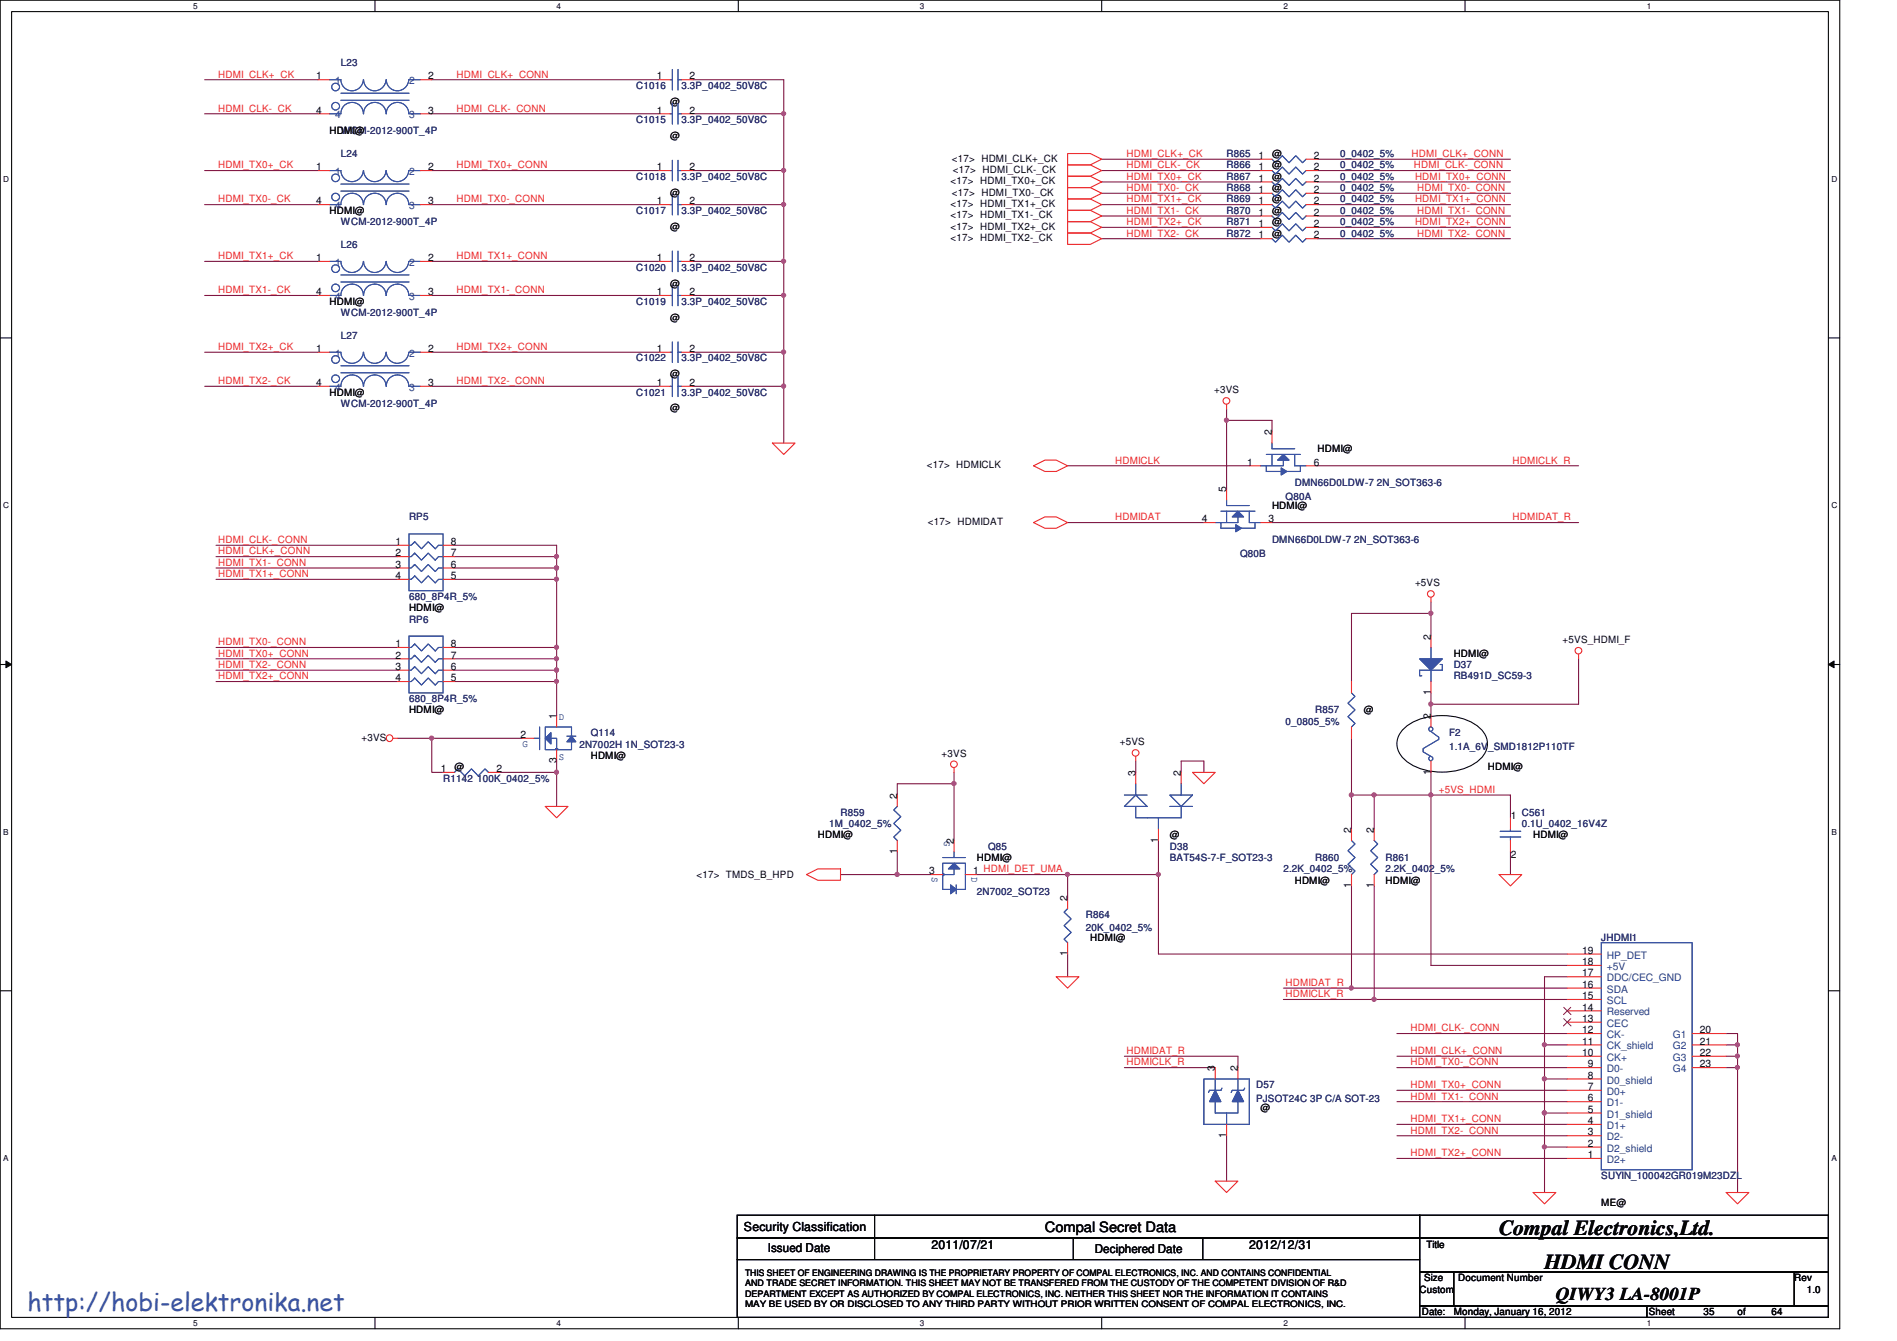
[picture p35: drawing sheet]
<svg xmlns="http://www.w3.org/2000/svg" width="297mm" height="210mm" viewBox="0 0 297 210" stroke-linecap="round" stroke-linejoin="round" font-family="sans-serif">
<defs><g id="words">
<text font-size="3.9" fill="#3953a4" x="4.3" y="205.2">http://hobi-elektronika.net</text>
<g font-size="3.3" fill="#040505">
<text x="234.7" y="193.3">Compal Electronics,Ltd.</text>
<text x="241.8" y="198.7">HDMI CONN</text>
</g>
<text font-size="2.8" fill="#040505" x="243.6" y="203.5">QIWY3 LA-8001P</text>
<text font-size="2.2" fill="#040505" x="163.6" y="192.9">Compal Secret Data</text>
<g font-size="1.9" fill="#040505">
<text x="116.5" y="192.8">Security Classification</text>
<text x="120.2" y="196.1">Issued Date</text>
<text x="145.8" y="195.6">2011/07/21</text>
<text x="171.4" y="196.3">Deciphered Date</text>
<text x="195.6" y="195.6">2012/12/31</text>
</g>
<g font-size="1.6" fill="#2d2d72">
<text x="53.4" y="10.4">L23</text>
<text x="99.6" y="13.9">C1016</text>
<text x="106.7" y="13.9">3.3P_0402_50V8C</text>
<text x="53.4" y="21">WCM-2012-900T_4P</text>
<text x="99.6" y="19.3">C1015</text>
<text x="106.7" y="19.3">3.3P_0402_50V8C</text>
<text x="53.4" y="24.6">L24</text>
<text x="99.6" y="28.1">C1018</text>
<text x="106.7" y="28.1">3.3P_0402_50V8C</text>
<text x="192.1" y="24.6">R865</text>
<text x="192.1" y="29.9">R868</text>
<text x="192.1" y="28.1">R867</text>
<text x="192.1" y="26.4">R866</text>
<text x="209.8" y="24.6">0_0402_5%</text>
<text x="209.8" y="29.9">0_0402_5%</text>
<text x="209.8" y="28.1">0_0402_5%</text>
<text x="209.8" y="26.4">0_0402_5%</text>
<text x="53.4" y="35.3">WCM-2012-900T_4P</text>
<text x="99.6" y="33.5">C1017</text>
<text x="106.7" y="33.5">3.3P_0402_50V8C</text>
<text x="192.1" y="33.5">R870</text>
<text x="192.1" y="31.7">R869</text>
<text x="192.1" y="35.3">R871</text>
<text x="209.8" y="33.5">0_0402_5%</text>
<text x="209.8" y="31.7">0_0402_5%</text>
<text x="209.8" y="35.3">0_0402_5%</text>
<text x="53.4" y="38.8">L26</text>
<text x="192.1" y="37">R872</text>
<text x="209.8" y="37">0_0402_5%</text>
<text x="99.6" y="47.7">C1019</text>
<text x="99.6" y="42.4">C1020</text>
<text x="106.7" y="47.7">3.3P_0402_50V8C</text>
<text x="106.7" y="42.4">3.3P_0402_50V8C</text>
<text x="53.4" y="53">L27</text>
<text x="53.4" y="49.5">WCM-2012-900T_4P</text>
<text x="99.6" y="56.6">C1022</text>
<text x="106.7" y="56.6">3.3P_0402_50V8C</text>
<text x="53.4" y="63.7">WCM-2012-900T_4P</text>
<text x="99.6" y="61.9">C1021</text>
<text x="106.7" y="61.9">3.3P_0402_50V8C</text>
<text x="202.7" y="76.2">DMN66D0LDW-7 2N_SOT363-6</text>
<text x="64" y="81.5">RP5</text>
<text x="201.3" y="78.3">Q80A</text>
<text x="194.2" y="87.2">Q80B</text>
<text x="199.2" y="85">DMN66D0LDW-7 2N_SOT363-6</text>
<text x="64" y="93.9">680_8P4R_5%</text>
<text x="64" y="97.5">RP6</text>
<text x="227.6" y="104.6">D37</text>
<text x="227.6" y="106.4">RB491D_SC59-3</text>
<text x="64" y="109.9">680_8P4R_5%</text>
<text x="201.3" y="113.5">0_0805_5%</text>
<text x="205.9" y="111.7">R857</text>
<text x="90.7" y="117">2N7002H 1N_SOT23-3</text>
<text x="92.5" y="115.3">Q114</text>
<text x="226.9" y="115.3">F2</text>
<text x="226.9" y="117.4">1.1A_6V_SMD1812P110TF</text>
<text x="69.4" y="122.4">R1142 100K_0402_5%</text>
<text x="129.8" y="129.5">1M_0402_5%</text>
<text x="131.6" y="127.7">R859</text>
<text x="238.3" y="127.7">C561</text>
<text x="238.3" y="129.5">0.1U_0402_16V4Z</text>
<text x="154.7" y="133.1">Q85</text>
<text x="183.2" y="133.1">D38</text>
<text x="183.2" y="134.8">BAT54S-7-F_SOT23-3</text>
<text x="201" y="136.6">2.2K_0402_5%</text>
<text x="205.9" y="134.8">R860</text>
<text x="217" y="134.8">R861</text>
<text x="217" y="136.6">2.2K_0402_5%</text>
<text x="152.9" y="140.2">2N7002_SOT23</text>
<text x="170" y="143.7">R864</text>
<text x="170" y="145.8">20K_0402_5%</text>
<text x="250.7" y="147.3">JHDMI1</text>
<text x="196.7" y="170.4">D57</text>
<text x="196.7" y="172.5">PJSOT24C 3P C/A SOT-23</text>
<text x="250.7" y="184.6">SUYIN_100042GR019M23DZL</text>
</g>
<g font-size="1.6" fill="#ec2426">
<text x="34.2" y="17.5">HDMI_CLK-_CK</text>
<text x="34.2" y="12.1">HDMI_CLK+_CK</text>
<text x="71.5" y="12.1">HDMI_CLK+_CONN</text>
<text x="71.5" y="17.5">HDMI_CLK-_CONN</text>
<text x="34.2" y="26.4">HDMI_TX0+_CK</text>
<text x="71.5" y="26.4">HDMI_TX0+_CONN</text>
<text x="176.4" y="26.4">HDMI_CLK-_CK</text>
<text x="176.4" y="28.1">HDMI_TX0+_CK</text>
<text x="176.4" y="29.9">HDMI_TX0-_CK</text>
<text x="176.4" y="24.6">HDMI_CLK+_CK</text>
<text x="221" y="24.6">HDMI_CLK+_CONN</text>
<text x="221.4" y="26.4">HDMI_CLK-_CONN</text>
<text x="221.6" y="28.1">HDMI_TX0+_CONN</text>
<text x="221.9" y="29.9">HDMI_TX0-_CONN</text>
<text x="34.2" y="31.7">HDMI_TX0-_CK</text>
<text x="71.5" y="31.7">HDMI_TX0-_CONN</text>
<text x="176.4" y="31.7">HDMI_TX1+_CK</text>
<text x="176.4" y="33.5">HDMI_TX1-_CK</text>
<text x="176.4" y="35.3">HDMI_TX2+_CK</text>
<text x="221.6" y="35.3">HDMI_TX2+_CONN</text>
<text x="221.6" y="31.7">HDMI_TX1+_CONN</text>
<text x="221.9" y="33.5">HDMI_TX1-_CONN</text>
<text x="34.2" y="40.6">HDMI_TX1+_CK</text>
<text x="71.5" y="40.6">HDMI_TX1+_CONN</text>
<text x="176.4" y="37">HDMI_TX2-_CK</text>
<text x="221.9" y="37">HDMI_TX2-_CONN</text>
<text x="34.2" y="45.9">HDMI_TX1-_CK</text>
<text x="71.5" y="45.9">HDMI_TX1-_CONN</text>
<text x="34.2" y="54.8">HDMI_TX2+_CK</text>
<text x="71.5" y="54.8">HDMI_TX2+_CONN</text>
<text x="34.2" y="60.2">HDMI_TX2-_CK</text>
<text x="71.5" y="60.2">HDMI_TX2-_CONN</text>
<text x="174.6" y="72.6">HDMICLK</text>
<text x="236.9" y="72.6">HDMICLK_R</text>
<text x="174.6" y="81.5">HDMIDAT</text>
<text x="236.9" y="81.5">HDMIDAT_R</text>
<text x="34.2" y="85">HDMI_CLK-_CONN</text>
<text x="34.2" y="86.8">HDMI_CLK+_CONN</text>
<text x="34.2" y="88.6">HDMI_TX1-_CONN</text>
<text x="34.2" y="90.4">HDMI_TX1+_CONN</text>
<text x="34.2" y="101">HDMI_TX0-_CONN</text>
<text x="34.2" y="102.8">HDMI_TX0+_CONN</text>
<text x="34.2" y="104.6">HDMI_TX2-_CONN</text>
<text x="34.2" y="106.4">HDMI_TX2+_CONN</text>
<text x="225.3" y="124.2">+5VS_HDMI</text>
<text x="201.3" y="154.4">HDMIDAT_R</text>
<text x="201.3" y="156.2">HDMICLK_R</text>
<text x="220.8" y="161.5">HDMI_CLK-_CONN</text>
<text x="176.4" y="165.1">HDMIDAT_R</text>
<text x="176.4" y="166.8">HDMICLK_R</text>
<text x="220.8" y="165.1">HDMI_CLK+_CONN</text>
<text x="220.8" y="166.8">HDMI_TX0-_CONN</text>
<text x="220.8" y="170.4">HDMI_TX0+_CONN</text>
<text x="220.8" y="172.2">HDMI_TX1-_CONN</text>
<text x="220.8" y="175.7">HDMI_TX1+_CONN</text>
<text x="220.8" y="177.5">HDMI_TX2-_CONN</text>
<text x="220.8" y="181.1">HDMI_TX2+_CONN</text>
</g>
<g font-size="1.6" fill="#040505">
<text x="49.5" y="12.4">1</text>
<text x="49.5" y="17.8">4</text>
<text x="67.1" y="17.8">3</text>
<text x="67.1" y="12.4">2</text>
<text x="102.8" y="12.4">1</text>
<text x="102.8" y="17.8">1</text>
<text x="104.9" y="16.4">@</text>
<text x="107.9" y="12.4">2</text>
<text x="107.9" y="17.8">2</text>
<text x="51.6" y="21">HDMI@</text>
<text x="104.9" y="21.8">@</text>
<text x="49.5" y="26.7">1</text>
<text x="67.1" y="26.7">2</text>
<text x="102.8" y="26.7">1</text>
<text x="107.9" y="26.7">2</text>
<text x="148.8" y="28.9">&lt;17&gt; HDMI_TX0+_CK</text>
<text x="149.1" y="25.3">&lt;17&gt; HDMI_CLK+_CK</text>
<text x="149.2" y="27.1">&lt;17&gt; HDMI_CLK-_CK</text>
<text x="197.1" y="24.9">1</text>
<text x="197.1" y="28.4">1</text>
<text x="197.1" y="26.7">1</text>
<text x="199.2" y="24.6">@</text>
<text x="199.2" y="29.9">@</text>
<text x="199.2" y="28.1">@</text>
<text x="199.2" y="26.4">@</text>
<text x="205.7" y="24.9">2</text>
<text x="205.7" y="28.4">2</text>
<text x="205.7" y="26.7">2</text>
<text x="49.5" y="32">4</text>
<text x="51.6" y="33.5">HDMI@</text>
<text x="67.1" y="32">3</text>
<text x="102.8" y="32">1</text>
<text x="104.9" y="36">@</text>
<text x="104.9" y="30.6">@</text>
<text x="107.9" y="32">2</text>
<text x="148.8" y="32.4">&lt;17&gt; HDMI_TX1+_CK</text>
<text x="148.8" y="34.2">&lt;17&gt; HDMI_TX1-_CK</text>
<text x="148.8" y="36">&lt;17&gt; HDMI_TX2+_CK</text>
<text x="149.1" y="30.6">&lt;17&gt; HDMI_TX0-_CK</text>
<text x="197.1" y="33.8">1</text>
<text x="197.1" y="32">1</text>
<text x="197.1" y="30.2">1</text>
<text x="197.1" y="35.6">1</text>
<text x="199.2" y="33.5">@</text>
<text x="199.2" y="31.7">@</text>
<text x="199.2" y="35.3">@</text>
<text x="205.7" y="33.8">2</text>
<text x="205.7" y="32">2</text>
<text x="205.7" y="30.2">2</text>
<text x="205.7" y="35.6">2</text>
<text x="49.5" y="40.9">1</text>
<text x="67.1" y="40.9">2</text>
<text x="102.8" y="40.9">1</text>
<text x="107.9" y="40.9">2</text>
<text x="148.8" y="37.8">&lt;17&gt; HDMI_TX2-_CK</text>
<text x="197.1" y="37.3">1</text>
<text x="199.2" y="37">@</text>
<text x="205.7" y="37.3">2</text>
<text x="49.5" y="46.2">4</text>
<text x="51.6" y="47.7">HDMI@</text>
<text x="67.1" y="46.2">3</text>
<text x="102.8" y="46.2">1</text>
<text x="104.9" y="44.9">@</text>
<text x="107.9" y="46.2">2</text>
<text x="104.9" y="50.2">@</text>
<text x="49.5" y="55.1">1</text>
<text x="67.1" y="55.1">2</text>
<text x="102.8" y="55.1">1</text>
<text x="104.9" y="59.1">@</text>
<text x="107.9" y="55.1">2</text>
<text x="49.5" y="60.4">4</text>
<text x="51.6" y="61.9">HDMI@</text>
<text x="67.1" y="60.4">3</text>
<text x="102.8" y="60.4">1</text>
<text x="104.9" y="64.4">@</text>
<text x="107.9" y="60.4">2</text>
<text x="190.1" y="61.6">+3VS</text>
<text x="199.1" y="68.2" transform="rotate(-90 199.1 68.2)">2</text>
<text x="206.3" y="70.8">HDMI@</text>
<text x="145.1" y="73.3">&lt;17&gt; HDMICLK</text>
<text x="192" y="77" transform="rotate(-90 192 77)">5</text>
<text x="195.3" y="72.9">1</text>
<text x="205.7" y="72.9">6</text>
<text x="145.3" y="82.2">&lt;17&gt; HDMIDAT</text>
<text x="188.2" y="81.8">4</text>
<text x="198.6" y="81.8">3</text>
<text x="199.2" y="79.7">HDMI@</text>
<text x="61.9" y="85.3">1</text>
<text x="61.9" y="87.1">2</text>
<text x="61.9" y="88.9">3</text>
<text x="70.6" y="85.3">8</text>
<text x="70.6" y="87.1">7</text>
<text x="70.6" y="88.9">6</text>
<text x="61.9" y="90.7">4</text>
<text x="64" y="95.7">HDMI@</text>
<text x="70.6" y="90.7">5</text>
<text x="221.6" y="91.8">+5VS</text>
<text x="61.9" y="101.3">1</text>
<text x="70.6" y="101.3">8</text>
<text x="224" y="100.2" transform="rotate(-90 224 100.2)">2</text>
<text x="244.7" y="100.7">+5VS_HDMI_F</text>
<text x="61.9" y="103.1">2</text>
<text x="61.9" y="104.9">3</text>
<text x="61.9" y="106.7">4</text>
<text x="70.6" y="103.1">7</text>
<text x="70.6" y="104.9">6</text>
<text x="70.6" y="106.7">5</text>
<text x="227.6" y="102.8">HDMI@</text>
<text x="64" y="111.7">HDMI@</text>
<text x="87.1" y="112.6" transform="rotate(-90 87.1 112.6)">1</text>
<text x="213.6" y="111.7">@</text>
<text x="224" y="112.6" transform="rotate(-90 224 112.6)">2</text>
<text x="224" y="108.8" transform="rotate(-90 224 108.8)">1</text>
<text x="56.6" y="116">+3VS</text>
<text x="81.5" y="115.6">2</text>
<text x="87.1" y="119.5" transform="rotate(-90 87.1 119.5)">3</text>
<text x="92.5" y="118.8">HDMI@</text>
<text x="147.4" y="118.5">+3VS</text>
<text x="175.3" y="116.7">+5VS</text>
<text x="69" y="120.9">1</text>
<text x="71.2" y="120.6">@</text>
<text x="77.7" y="120.9">2</text>
<text x="140.5" y="125" transform="rotate(-90 140.5 125)">2</text>
<text x="177.8" y="121.5" transform="rotate(-90 177.8 121.5)">3</text>
<text x="184.9" y="121.5" transform="rotate(-90 184.9 121.5)">2</text>
<text x="224" y="121.3" transform="rotate(-90 224 121.3)">1</text>
<text x="233" y="120.6">HDMI@</text>
<text x="128.1" y="131.3">HDMI@</text>
<text x="181.4" y="131.9" transform="rotate(-90 181.4 131.9)">1</text>
<text x="183.2" y="131.3">@</text>
<text x="211.6" y="130.4" transform="rotate(-90 211.6 130.4)">2</text>
<text x="215.1" y="130.4" transform="rotate(-90 215.1 130.4)">2</text>
<text x="236.6" y="128.2">1</text>
<text x="240.1" y="131.3">HDMI@</text>
<text x="109" y="137.5">&lt;17&gt; TMDS_B_HPD</text>
<text x="140.5" y="133.7" transform="rotate(-90 140.5 133.7)">1</text>
<text x="145.5" y="136.9">3</text>
<text x="149.3" y="132.2" transform="rotate(-90 149.3 132.2)">2</text>
<text x="152.4" y="136.9">1 HDMI_DET_UMA</text>
<text x="152.9" y="134.8">HDMI@</text>
<text x="236.6" y="134.3">2</text>
<text x="167.1" y="141.1" transform="rotate(-90 167.1 141.1)">2</text>
<text x="202.7" y="138.4">HDMI@</text>
<text x="211.6" y="139.1" transform="rotate(-90 211.6 139.1)">1</text>
<text x="215.1" y="139.1" transform="rotate(-90 215.1 139.1)">1</text>
<text x="217" y="138.4">HDMI@</text>
<text x="167.1" y="149.7" transform="rotate(-90 167.1 149.7)">1</text>
<text x="170.7" y="147.3">HDMI@</text>
<text x="247.7" y="149.3">19</text>
<text x="247.7" y="154.7">16</text>
<text x="247.7" y="152.9">17</text>
<text x="247.7" y="151.1">18</text>
<text x="247.7" y="161.8">12</text>
<text x="247.7" y="160">13</text>
<text x="247.7" y="158.2">14</text>
<text x="247.7" y="156.5">15</text>
<text x="266.2" y="161.8">20</text>
<text x="190.2" y="167.7" transform="rotate(-90 190.2 167.7)">3</text>
<text x="193.8" y="167.7" transform="rotate(-90 193.8 167.7)">2</text>
<text x="247.7" y="165.4">10</text>
<text x="247.7" y="163.6">11</text>
<text x="248.6" y="167.1">9</text>
<text x="266.2" y="163.6">21</text>
<text x="266.2" y="165.4">22</text>
<text x="266.2" y="167.1">23</text>
<text x="197.4" y="173.9">@</text>
<text x="248.6" y="172.5">6</text>
<text x="248.6" y="170.7">7</text>
<text x="248.6" y="168.9">8</text>
<text x="192" y="178.2" transform="rotate(-90 192 178.2)">1</text>
<text x="248.6" y="179.6">2</text>
<text x="248.6" y="177.8">3</text>
<text x="248.6" y="176">4</text>
<text x="248.6" y="174.2">5</text>
<text x="248.6" y="181.4">1</text>
<text x="250.7" y="188.9">ME@</text>
<text x="223.3" y="195.4">Title</text>
<text x="222.3" y="202.4">Custom</text>
<text x="223" y="200.6">Size</text>
<text x="228.3" y="200.6">Document Number</text>
<text x="281" y="200.6">Rev</text>
<text x="282.9" y="202.4">1.0</text>
<text x="222.6" y="205.9">Date:</text>
<text x="227.6" y="205.9">Monday, January 16, 2012</text>
<text x="258.2" y="205.9">Sheet</text>
<text x="266.7" y="205.9">35</text>
<text x="272.1" y="205.9">of</text>
<text x="277.4" y="205.9">64</text>
</g>
<g font-size="1.6" fill="#1d437e">
<text x="52.5" y="13.2">1</text>
<text x="64" y="13.2">2</text>
<text x="52.5" y="18.5">4</text>
<text x="64" y="18.5">3</text>
<text x="52.5" y="27.4">1</text>
<text x="64" y="27.4">2</text>
<text x="52.5" y="32.8">4</text>
<text x="64" y="32.8">3</text>
<text x="52.5" y="41.7">1</text>
<text x="64" y="41.7">2</text>
<text x="52.5" y="47">4</text>
<text x="64" y="47">3</text>
<text x="52.5" y="55.9">1</text>
<text x="64" y="55.9">2</text>
<text x="52.5" y="61.2">4</text>
<text x="64" y="61.2">3</text>
<text x="251.6" y="155.4">SDA</text>
<text x="251.6" y="153.7">DDC/CEC_GND</text>
<text x="251.6" y="151.9">+5V</text>
<text x="251.6" y="150.1">HP_DET</text>
<text x="251.6" y="160.8">CEC</text>
<text x="251.6" y="159">Reserved</text>
<text x="251.6" y="157.2">SCL</text>
<text x="251.6" y="167.9">D0-</text>
<text x="251.6" y="166.1">CK+</text>
<text x="251.6" y="164.3">CK_shield</text>
<text x="251.6" y="162.6">CK-</text>
<text x="261.9" y="162.6">G1</text>
<text x="261.9" y="164.3">G2</text>
<text x="261.9" y="166.1">G3</text>
<text x="261.9" y="167.9">G4</text>
<text x="251.6" y="173.2">D1-</text>
<text x="251.6" y="171.4">D0+</text>
<text x="251.6" y="169.7">D0_shield</text>
<text x="251.6" y="178.6">D2-</text>
<text x="251.6" y="176.8">D1+</text>
<text x="251.6" y="175">D1_shield</text>
<text x="251.6" y="182.1">D2+</text>
<text x="251.6" y="180.3">D2_shield</text>
</g>
<g font-size="1.6" fill="#3a53a4">
<text x="87.5" y="112.7">D</text>
<text x="81.8" y="117">G</text>
<text x="87.5" y="119">S</text>
<text x="147.9" y="131.6" transform="rotate(90 147.9 131.6)">G</text>
<text x="145.9" y="137.3" transform="rotate(90 145.9 137.3)">S</text>
<text x="152.1" y="137.3" transform="rotate(90 152.1 137.3)">D</text>
</g>
<g font-size="1.4" fill="#040505">
<text x="116.7" y="199.8">THIS SHEET OF ENGINEERING DRAWING IS THE PROPRIETARY PROPERTY OF COMPAL ELECTRONICS, INC. AND CONTAINS CONFIDENTIAL</text>
<text x="116.7" y="201.4">AND TRADE SECRET INFORMATION. THIS SHEET MAY NOT BE TRANSFERED FROM THE CUSTODY OF THE COMPETENT DIVISION OF R&amp;D</text>
<text x="116.7" y="203.1">DEPARTMENT EXCEPT AS AUTHORIZED BY COMPAL ELECTRONICS, INC. NEITHER THIS SHEET NOR THE INFORMATION IT CONTAINS</text>
<text x="116.7" y="204.7">MAY BE USED BY OR DISCLOSED TO ANY THIRD PARTY WITHOUT PRIOR WRITTEN CONSENT OF COMPAL ELECTRONICS, INC.</text>
</g>
<g font-size="1.3" fill="#040505">
<text x="30.3" y="1.4">5</text>
<text x="87.2" y="1.4">4</text>
<text x="144.1" y="1.4">3</text>
<text x="201" y="1.4">2</text>
<text x="257.8" y="1.4">1</text>
<text x=".5" y="28.5">D</text>
<text x="286.8" y="28.5">D</text>
<text x=".5" y="79.6">C</text>
<text x="286.8" y="79.6">C</text>
<text x=".5" y="130.7">B</text>
<text x="286.8" y="130.7">B</text>
<text x=".5" y="181.8">A</text>
<text x="286.8" y="181.8">A</text>
<text x="30.3" y="207.6">5</text>
<text x="87.2" y="207.6">4</text>
<text x="144.1" y="207.6">3</text>
<text x="201" y="207.6">2</text>
<text x="257.8" y="207.6">1</text>
</g>
</g></defs>
<path d="M0 0h288.1v208.1h-288.1zM1.8 1.8h284.5v204.5h-284.5z" fill="none" stroke="#040505" stroke-width=".17"/>
<g fill="#fff">
<path d="M30.3 .2h.6v1.4h-.6z"/>
<path d="M30.3 206.5h.6v1.4h-.6z"/>
</g>
<path d="M58.7 0v1.8M58.7 206.3v1.8" fill="none" stroke="#040505" stroke-width=".17"/>
<g fill="#fff">
<path d="M87.2 .2h.6v1.4h-.6z"/>
<path d="M87.2 206.5h.6v1.4h-.6z"/>
</g>
<path d="M115.6 0v1.8M115.6 206.3v1.8" fill="none" stroke="#040505" stroke-width=".17"/>
<g fill="#fff">
<path d="M144.1 .2h.6v1.4h-.6z"/>
<path d="M144.1 206.5h.6v1.4h-.6z"/>
</g>
<path d="M172.5 0v1.8M172.5 206.3v1.8" fill="none" stroke="#040505" stroke-width=".17"/>
<g fill="#fff">
<path d="M201 .2h.6v1.4h-.6z"/>
<path d="M201 206.5h.6v1.4h-.6z"/>
</g>
<path d="M229.4 0v1.8M229.4 206.3v1.8" fill="none" stroke="#040505" stroke-width=".17"/>
<g fill="#fff">
<path d="M257.8 .2h.7v1.4h-.7z"/>
<path d="M257.8 206.5h.7v1.4h-.7z"/>
<path d="M.5 27.3h.9v1.4h-.9z"/>
<path d="M286.8 27.3h.9v1.4h-.9z"/>
<path d="M.5 78.4h.9v1.4h-.9z"/>
<path d="M286.8 78.4h.9v1.4h-.9z"/>
</g>
<path d="M0 52.9h1.8M286.3 52.9h1.8" fill="none" stroke="#040505" stroke-width=".17"/>
<g fill="#fff">
<path d="M.5 129.6h.8v1.4h-.8z"/>
<path d="M286.8 129.6h.8v1.4h-.8z"/>
</g>
<path d="M0 104.1h1.8M286.3 104.1h1.8" fill="none" stroke="#040505" stroke-width=".17"/>
<path d="M.9 103.5l.9 .6-.9 .5z" fill="#040505"/>
<path d="M.9 103.5l.9 .6-.9 .5z" fill="none" stroke="#040505" stroke-width=".16"/>
<path d="M286.3 104.1l.9-.6v1.1z" fill="#040505"/>
<path d="M286.3 104.1l.9-.6v1.1z" fill="none" stroke="#040505" stroke-width=".16"/>
<g fill="#fff">
<path d="M.5 180.7h.8v1.4h-.8z"/>
<path d="M286.8 180.7h.8v1.4h-.8z"/>
</g>
<path d="M0 155.1h1.8M286.3 155.1h1.8" fill="none" stroke="#040505" stroke-width=".17"/>
<path d="M211.6 154.7h33.8" fill="none" stroke="#7f1542" stroke-width=".17"/>
<circle cx="211.6" cy="154.7" r=".32" fill="#b8529f"/>
<circle cx="211.6" cy="154.7" r=".32" fill="none" stroke="#b8529f" stroke-width=".17"/>
<path d="M215.2 138.7v17.8M224.1 124.5v26.7" fill="none" stroke="#7f1542" stroke-width=".17"/>
<circle cx="224" cy="124.5" r=".32" fill="#b8529f"/>
<circle cx="224" cy="124.5" r=".32" fill="none" stroke="#b8529f" stroke-width=".17"/>
<path d="M215.2 124.5v5.3" fill="none" stroke="#7f1542" stroke-width=".17"/>
<circle cx="215.2" cy="124.5" r=".32" fill="#b8529f"/>
<circle cx="215.2" cy="124.5" r=".32" fill="none" stroke="#b8529f" stroke-width=".17"/>
<path d="M224.1 96.1v3.5M224.1 124.5h-12.5v5.3M224.1 151.2h21.3" fill="none" stroke="#7f1542" stroke-width=".17"/>
<circle cx="211.6" cy="124.5" r=".32" fill="#b8529f"/>
<circle cx="211.6" cy="124.5" r=".32" fill="none" stroke="#b8529f" stroke-width=".17"/>
<g fill="none" stroke="#7f1542" stroke-width=".17">
<path d="M32 12.5h17.8M32 17.8h17.8M67.6 12.5h35.6M67.6 17.8h35.6M32 26.7h17.8M32 32h17.8M67.6 26.7h35.6M67.6 32h35.6M32 46.3h17.8M32 40.9h17.8M32 55.2h17.8M67.6 40.9h35.6"/>
<path d="M67.6 55.2h35.6M67.6 46.3h35.6M32 60.5h17.8M67.6 60.5h35.6M224.1 94.3v1.8h-12.5v10.6M177.8 119.2v1.7M211.6 115.6v8.9M181.4 136.9v12.5M185 120.9v-1.7h3.5v1.7M224.1 124.5h12.4v3.6M236.5 133.4v3.5M201 154.7h10.6"/>
</g>
<circle cx="224" cy="96" r=".32" fill="#b8529f"/>
<circle cx="224" cy="96" r=".32" fill="none" stroke="#b8529f" stroke-width=".17"/>
<path d="M211.6 138.7v16M215.2 156.5h30.2" fill="none" stroke="#7f1542" stroke-width=".17"/>
<circle cx="215.2" cy="156.5" r=".32" fill="#b8529f"/>
<circle cx="215.2" cy="156.5" r=".32" fill="none" stroke="#b8529f" stroke-width=".17"/>
<path d="M201 156.5h14.2M218.7 161.8h26.7M218.7 165.4h26.7M218.7 167.2h26.7M218.7 170.7h26.7M218.7 172.5h26.7M218.7 176.1h26.7M218.7 177.8h26.7M245.4 163.6h-3.6v5.3M218.7 181.4h26.7" fill="none" stroke="#7f1542" stroke-width=".17"/>
<circle cx="241.8" cy="163.6" r=".32" fill="#b8529f"/>
<circle cx="241.8" cy="163.6" r=".32" fill="none" stroke="#b8529f" stroke-width=".17"/>
<path d="M245.4 168.9h-3.6v5.4" fill="none" stroke="#7f1542" stroke-width=".17"/>
<circle cx="241.8" cy="174.3" r=".32" fill="#b8529f"/>
<circle cx="241.8" cy="174.3" r=".32" fill="none" stroke="#b8529f" stroke-width=".17"/>
<circle cx="241.8" cy="168.9" r=".32" fill="#b8529f"/>
<circle cx="241.8" cy="168.9" r=".32" fill="none" stroke="#b8529f" stroke-width=".17"/>
<path d="M241.8 179.6v7.1M241.8 174.3h3.6" fill="none" stroke="#7f1542" stroke-width=".17"/>
<circle cx="241.8" cy="179.6" r=".32" fill="#b8529f"/>
<circle cx="241.8" cy="179.6" r=".32" fill="none" stroke="#b8529f" stroke-width=".17"/>
<path d="M245.4 152.9h-3.6v10.7M241.8 174.3v5.3h3.6" fill="none" stroke="#7f1542" stroke-width=".17"/>
<circle cx="241.8" cy="174.3" r=".32" fill="#b8529f"/>
<circle cx="241.8" cy="174.3" r=".32" fill="none" stroke="#b8529f" stroke-width=".17"/>
<path d="M270.3 161.8h1.8v1.8h-1.8M272.1 167.2v19.5" fill="none" stroke="#7f1542" stroke-width=".17"/>
<circle cx="272" cy="167.1" r=".32" fill="#b8529f"/>
<circle cx="272" cy="167.1" r=".32" fill="none" stroke="#b8529f" stroke-width=".17"/>
<path d="M167.2 136.9h14.2" fill="none" stroke="#7f1542" stroke-width=".17"/>
<circle cx="181.4" cy="136.9" r=".32" fill="#b8529f"/>
<circle cx="181.4" cy="136.9" r=".32" fill="none" stroke="#b8529f" stroke-width=".17"/>
<circle cx="167.1" cy="136.9" r=".32" fill="#b8529f"/>
<circle cx="167.1" cy="136.9" r=".32" fill="none" stroke="#b8529f" stroke-width=".17"/>
<path d="M192.1 65.8v10.7M181.4 131.6v5.3M181.4 149.4h64" fill="none" stroke="#7f1542" stroke-width=".17"/>
<circle cx="192" cy="65.8" r=".32" fill="#b8529f"/>
<circle cx="192" cy="65.8" r=".32" fill="none" stroke="#b8529f" stroke-width=".17"/>
<path d="M192.1 65.8h7.1v1.8M206.3 72.9h40.9M167.2 81.8h21.3M199.2 81.8h48M140.5 136.9h5.3" fill="none" stroke="#7f1542" stroke-width=".17"/>
<circle cx="140.5" cy="136.9" r=".32" fill="#b8529f"/>
<circle cx="140.5" cy="136.9" r=".32" fill="none" stroke="#b8529f" stroke-width=".17"/>
<path d="M140.5 133.4v3.5M140.5 122.7h8.9v8.9" fill="none" stroke="#7f1542" stroke-width=".17"/>
<circle cx="149.4" cy="122.7" r=".32" fill="#b8529f"/>
<circle cx="149.4" cy="122.7" r=".32" fill="none" stroke="#b8529f" stroke-width=".17"/>
<path d="M167.2 72.9h28.4M192.1 64v1.8M87.2 104.9v1.8M131.6 136.9h8.9M140.5 122.7v1.8M149.4 120.9v1.8M152.9 136.9h14.3v3.6M167.2 149.4v3.5" fill="none" stroke="#7f1542" stroke-width=".17"/>
<circle cx="87.1" cy="104.9" r=".32" fill="#b8529f"/>
<circle cx="87.1" cy="104.9" r=".32" fill="none" stroke="#b8529f" stroke-width=".17"/>
<path d="M67.6 115.6h14.2" fill="none" stroke="#7f1542" stroke-width=".17"/>
<circle cx="67.6" cy="115.6" r=".32" fill="#b8529f"/>
<circle cx="67.6" cy="115.6" r=".32" fill="none" stroke="#b8529f" stroke-width=".17"/>
<path d="M71.2 88.9h16" fill="none" stroke="#7f1542" stroke-width=".17"/>
<circle cx="87.1" cy="88.9" r=".32" fill="#b8529f"/>
<circle cx="87.1" cy="88.9" r=".32" fill="none" stroke="#b8529f" stroke-width=".17"/>
<path d="M71.2 104.9h16" fill="none" stroke="#7f1542" stroke-width=".17"/>
<circle cx="87.1" cy="104.9" r=".32" fill="#b8529f"/>
<circle cx="87.1" cy="104.9" r=".32" fill="none" stroke="#b8529f" stroke-width=".17"/>
<path d="M87.2 85.4v1.8M87.2 101.4v3.5" fill="none" stroke="#7f1542" stroke-width=".17"/>
<circle cx="87.1" cy="101.4" r=".32" fill="#b8529f"/>
<circle cx="87.1" cy="101.4" r=".32" fill="none" stroke="#b8529f" stroke-width=".17"/>
<path d="M87.2 88.9v1.8" fill="none" stroke="#7f1542" stroke-width=".17"/>
<circle cx="87.1" cy="88.9" r=".32" fill="#b8529f"/>
<circle cx="87.1" cy="88.9" r=".32" fill="none" stroke="#b8529f" stroke-width=".17"/>
<path d="M87.2 106.7v5.4M87.2 120.9v5.4" fill="none" stroke="#7f1542" stroke-width=".17"/>
<circle cx="87.1" cy="120.9" r=".32" fill="#b8529f"/>
<circle cx="87.1" cy="120.9" r=".32" fill="none" stroke="#b8529f" stroke-width=".17"/>
<path d="M71.2 90.7h16M87.2 87.2v1.7M71.2 106.7h16" fill="none" stroke="#7f1542" stroke-width=".17"/>
<circle cx="87.1" cy="106.7" r=".32" fill="#b8529f"/>
<circle cx="87.1" cy="106.7" r=".32" fill="none" stroke="#b8529f" stroke-width=".17"/>
<path d="M71.2 85.4h16M87.2 90.7v10.7h-16" fill="none" stroke="#7f1542" stroke-width=".17"/>
<circle cx="87.1" cy="90.7" r=".32" fill="#b8529f"/>
<circle cx="87.1" cy="90.7" r=".32" fill="none" stroke="#b8529f" stroke-width=".17"/>
<path d="M71.2 87.2h16" fill="none" stroke="#7f1542" stroke-width=".17"/>
<circle cx="87.1" cy="87.1" r=".32" fill="#b8529f"/>
<circle cx="87.1" cy="87.1" r=".32" fill="none" stroke="#b8529f" stroke-width=".17"/>
<path d="M71.2 103.2h16" fill="none" stroke="#7f1542" stroke-width=".17"/>
<circle cx="87.1" cy="103.1" r=".32" fill="#b8529f"/>
<circle cx="87.1" cy="103.1" r=".32" fill="none" stroke="#b8529f" stroke-width=".17"/>
<path d="M62.3 115.6h5.3v5.3h1.8M87.2 119.2v1.7h-8.9M272.1 163.6v1.8h-1.8" fill="none" stroke="#7f1542" stroke-width=".17"/>
<circle cx="272" cy="163.6" r=".32" fill="#b8529f"/>
<circle cx="272" cy="163.6" r=".32" fill="none" stroke="#b8529f" stroke-width=".17"/>
<path d="M272.1 165.4v1.8h-1.8" fill="none" stroke="#7f1542" stroke-width=".17"/>
<circle cx="272" cy="165.4" r=".32" fill="#b8529f"/>
<circle cx="272" cy="165.4" r=".32" fill="none" stroke="#b8529f" stroke-width=".17"/>
<path d="M247.2 110.3h-23.1v1.8M224.1 120.9v3.6" fill="none" stroke="#7f1542" stroke-width=".17"/>
<circle cx="224" cy="110.2" r=".32" fill="#b8529f"/>
<circle cx="224" cy="110.2" r=".32" fill="none" stroke="#b8529f" stroke-width=".17"/>
<g fill="none" stroke="#7f1542" stroke-width=".17">
<path d="M108.5 12.5h14.2v5.3h-14.2M122.7 17.8v8.9h-14.2M172.5 32h24.9M172.5 37.4h24.9M172.5 33.8h24.9M172.5 26.7h24.9M172.5 35.6h24.9M172.5 28.5h24.9M172.5 30.3h24.9M172.5 24.9h24.9M206.3 32h30.2M206.3 37.4h30.2"/>
<path d="M206.3 33.8h30.2M206.3 26.7h30.2M206.3 35.6h30.2M206.3 28.5h30.2M206.3 30.3h30.2M206.3 24.9h30.2M122.7 60.5v8.9M33.8 85.4h28.5M33.8 87.2h28.5M33.8 88.9h28.5M33.8 90.7h28.5M33.8 101.4h28.5"/>
<path d="M33.8 103.2h28.5M33.8 104.9h28.5M33.8 106.7h28.5M224.1 108.5v1.8M247.2 103.2v7.1M176.1 167.2h14.2M176.1 165.4h17.7v1.8M192.1 177.8v7.2"/>
</g>
<circle cx="122.7" cy="17.8" r=".32" fill="#b8529f"/>
<circle cx="122.7" cy="17.8" r=".32" fill="none" stroke="#b8529f" stroke-width=".17"/>
<path d="M122.7 26.7v5.3h-14.2" fill="none" stroke="#7f1542" stroke-width=".17"/>
<circle cx="122.7" cy="26.7" r=".32" fill="#b8529f"/>
<circle cx="122.7" cy="26.7" r=".32" fill="none" stroke="#b8529f" stroke-width=".17"/>
<path d="M122.7 32v8.9h-14.2" fill="none" stroke="#7f1542" stroke-width=".17"/>
<circle cx="122.7" cy="32" r=".32" fill="#b8529f"/>
<circle cx="122.7" cy="32" r=".32" fill="none" stroke="#b8529f" stroke-width=".17"/>
<path d="M122.7 40.9v5.4h-14.2" fill="none" stroke="#7f1542" stroke-width=".17"/>
<circle cx="122.7" cy="40.9" r=".32" fill="#b8529f"/>
<circle cx="122.7" cy="40.9" r=".32" fill="none" stroke="#b8529f" stroke-width=".17"/>
<path d="M122.7 46.3v8.9h-14.2" fill="none" stroke="#7f1542" stroke-width=".17"/>
<circle cx="122.7" cy="46.2" r=".32" fill="#b8529f"/>
<circle cx="122.7" cy="46.2" r=".32" fill="none" stroke="#b8529f" stroke-width=".17"/>
<path d="M108.5 60.5h14.2" fill="none" stroke="#7f1542" stroke-width=".17"/>
<circle cx="122.7" cy="60.5" r=".32" fill="#b8529f"/>
<circle cx="122.7" cy="60.5" r=".32" fill="none" stroke="#b8529f" stroke-width=".17"/>
<path d="M122.7 55.2v5.3" fill="none" stroke="#7f1542" stroke-width=".17"/>
<circle cx="122.7" cy="55.1" r=".32" fill="#b8529f"/>
<circle cx="122.7" cy="55.1" r=".32" fill="none" stroke="#b8529f" stroke-width=".17"/>
<g fill="none" stroke="#ec2426" stroke-width=".17">
<path d="M167.2 31.2h3.5l1.8 .8-1.8 .9h-3.5zM167.2 32.9h3.5l1.8 .9-1.8 .9h-3.5zM167.2 34.7h3.5l1.8 .9-1.8 .9h-3.5zM167.2 36.5h3.5l1.8 .9-1.8 .9h-3.5zM167.2 24h3.5l1.8 .9-1.8 .9h-3.5zM167.2 25.8h3.5l1.8 .9-1.8 .9h-3.5zM167.2 27.6h3.5l1.8 .9-1.8 .9h-3.5zM167.2 29.4h3.5l1.8 .9-1.8 .9h-3.5zM120.9 69.4h3.6l-1.8 1.8zM161.8 72.9l1.8-.9h1.8l1.8 .9-1.8 .9h-1.8zM192.1 63.3v.7M161.8 81.8l1.8-.9h1.8l1.8 .9-1.8 .9h-1.8z"/>
<path d="M224.1 93.6v.7M61.5 115.6h.8M177.8 118.4v.8M247.2 102.4v.8M85.4 126.3h3.5l-1.7 1.8zM126.3 136.9l1.8-.8h3.5v1.7h-3.5zM149.4 120.2v.7M186.7 120.9h3.6l-1.8 1.8zM234.7 136.9h3.6l-1.8 1.8zM165.4 152.9h3.5l-1.7 1.8zM190.3 185h3.5l-1.7 1.7zM240.1 186.7h3.5l-1.8 1.8z"/>
<path d="M270.3 186.7h3.6l-1.8 1.8z"/>
<circle cx="192" cy="62.8" r=".52"/>
<circle cx="224" cy="93" r=".52"/>
<circle cx="61" cy="115.6" r=".52"/>
<circle cx="149.4" cy="119.7" r=".52"/>
<circle cx="177.8" cy="117.9" r=".52"/>
<circle cx="247.2" cy="101.9" r=".52"/>
</g>
<g fill="none" stroke="#040505" stroke-width=".17">
<path d="M220.1 113.8a10.1 10.1 0 0 1 11.4 0 3.2 3.2 0 0 1 0 5.3 9.9 9.9 0 0 1-11.4 0 3.2 3.2 0 0 1 0-5.3zM115.4 190.3h106.9v3.5h-106.9zM115.4 193.8h106.9v3.4h-106.9zM115.4 197.2h106.9v9.1h-106.9zM136.9 190.3v6.9M168.1 193.8v3.4M188.3 193.8v3.4M222.3 190.3h64v3.5h-64zM222.3 193.8h64v5.4h-64zM222.3 199.2h5.3v5.3h-5.3zM227.6 199.2h53.4v5.3h-53.4zM281 199.2h5.3v5.3h-5.3z"/>
<path d="M222.3 204.5h35.5v1.8h-35.5zM257.8 204.5h28.5v1.8h-28.5z"/>
</g>
<path d="M149.4 135.2l.9 .9h-1.8z" fill="#3a53a4"/>
<path d="M149.4 135.2l.9 .9h-1.8z" fill="none" stroke="#3a53a4" stroke-width=".17"/>
<path d="M148.8 138.6l.9 .7-.9 .7z" fill="#3a53a4"/>
<path d="M147.6 134.3h3.6M147.6 136.8h.2v.3h-.2v-.2v2.4h1.2M148.8 138.6l.9 .7-.9 .7zM149.4 133.4v.9M149.4 136.1v.8h-1.8v-1.7h3.6v4.1h-1.5M149.7 138.6v1.4" fill="none" stroke="#3a53a4" stroke-width=".17"/>
<path d="M149.4 135.2l.9 .9h-1.8z" fill="#3a53a4"/>
<path d="M149.4 135.2l.9 .9h-1.8z" fill="none" stroke="#3a53a4" stroke-width=".17"/>
<path d="M148.8 138.6l.9 .7-.9 .7z" fill="#3a53a4"/>
<g fill="none" stroke="#3a53a4" stroke-width=".17">
<path d="M104.9 12.5h.4M104.9 17.8h.4M105.3 10.9v3.2M105.3 16.2v3.2M106.2 12.5h.5M106.2 17.8h.5M106.2 10.9v3.2M106.2 16.2v3.2M104.9 32h.4M104.9 26.7h.4M105.3 25.1v3.2M105.3 30.4v3.3"/>
<path d="M106.2 32h.5M106.2 26.7h.5M106.2 25.1v3.2M106.2 30.4v3.3M199.2 33.8l.5 .6 1.1-1.1 1 1.1 1.1-1.1 1.1 1.1 .5-.6M199.2 32l.5 .6 1.1-1.1 1 1.1 1.1-1.1 1.1 1.1 .5-.6M51.6 55.2h1.8a1.76 1.76 0 0 0 1.7 1.7 1.76 1.76 0 0 0 1.8-1.7M53.4 57.3h10.6M53.4 58.4h10.6M56.9 55.2a1.76 1.76 0 0 0 1.8 1.7 1.76 1.76 0 0 0 1.7-1.7M60.5 55.2a1.76 1.76 0 0 0 1.7 1.7 1.76 1.76 0 0 0 1.8-1.7M64 55.2h1.8"/>
<path d="M51.6 60.5h1.8a1.76 1.76 0 0 1 1.7-1.8 1.76 1.76 0 0 1 1.8 1.8M60.4 60.5a1.76 1.76 0 0 0-1.7-1.8 1.76 1.76 0 0 0-1.8 1.8M64 60.5a1.76 1.76 0 0 0-1.8-1.8 1.76 1.76 0 0 0-1.7 1.8M64 60.5h1.8M192.1 78.3v.9M190.3 81.8h3.5M191.2 80h5.3M192.1 80v1.8M195.6 80v1.8h1.8M211.6 108.5l.6 .5-1.1 1.1 1.1 1.1-1.1 1 1.1 1.1-.6 .5M147.6 134.3h3.6M147.6 136.8h.2v.3h-.2v-.2v2.4h1.2"/>
<path d="M148.8 138.6l.9 .7-.9 .7zM149.4 133.4v.9M149.4 136.1v.8h-1.8v-1.7h3.6v4.1h-1.5M149.7 138.6v1.4M176.1 124.5h3.5M177.8 124.5l1.8 1.8h-3.5zM177.8 122.7v1.8M181.4 128.1v1.7M183.2 124.5h3.5l-1.7 1.8zM183.2 126.3h3.5M185 126.3v1.8h-7.2v-1.8M185 122.7v1.8"/>
<path d="M215.2 131.6l.5 .6-1.1 1 1.1 1.1-1.1 1 1.1 1.1-.5 .5M234.9 131.1h3.2M234.9 130.2h3.2M236.5 129.8v.4M236.5 131.1v.5"/>
<circle cx="52.6" cy="59.3" r=".61"/>
<circle cx="52.6" cy="56.3" r=".61"/>
</g>
<g fill="none" stroke="#ec2426" stroke-width=".17">
<path d="M103.2 12.5h1.7M103.2 17.8h1.7M106.7 12.5h1.8M106.7 17.8h1.8M103.2 32h1.7M103.2 26.7h1.7M106.7 32h1.8M106.7 26.7h1.8M197.4 33.8h1.8M197.4 32h1.8M204.5 33.8h1.8M204.5 32h1.8"/>
<path d="M49.8 55.2h1.8M65.8 55.2h1.8M49.8 60.5h1.8M65.8 60.5h1.8M211.6 106.7v1.8M211.6 113.8v1.8M145.8 136.9h1.8M149.4 131.6v1.8M151.2 136.9h1.7M177.8 120.9v1.8M181.4 129.8v1.8M185 120.9v1.8"/>
<path d="M215.2 129.8v1.8M215.2 136.9v1.8M236.5 128.1v1.7M236.5 131.6v1.8"/>
</g>
<path d="M193 80.9l.8-.9 .9 .9z" fill="#3a53a4"/>
<path d="M192.1 79.2h3.5M191.2 81.8v.9M193 80.9l.8-.9 .9 .9zM193.8 80.9v.9M196.5 81.8v.9" fill="none" stroke="#3a53a4" stroke-width=".17"/>
<path d="M193.5 82.2l.9 .5-.9 .6z" fill="#3a53a4"/>
<path d="M192.1 78.3v.9M190.3 81.8h3.5M191.2 80h5.3M191.2 82.7h2.3M192.1 80v1.8M193.5 82.2l.9 .5-.9 .6zM194.4 82.7h2.1M195.6 80v1.8h1.8" fill="none" stroke="#3a53a4" stroke-width=".17"/>
<path d="M193 80.9l.8-.9 .9 .9z" fill="#3a53a4"/>
<path d="M192.1 79.2h3.5M191.2 81.8v.9M193 80.9l.8-.9 .9 .9zM193.8 80.9v.9M196.5 81.8v.9" fill="none" stroke="#3a53a4" stroke-width=".17"/>
<path d="M193.5 82.2l.9 .5-.9 .6z" fill="#3a53a4"/>
<g fill="none" stroke="#3a53a4" stroke-width=".17">
<path d="M51.6 12.5h1.8a1.76 1.76 0 0 0 1.7 1.7 1.76 1.76 0 0 0 1.8-1.7M51.6 17.8h1.8a1.76 1.76 0 0 1 1.7-1.8 1.76 1.76 0 0 1 1.8 1.8M53.4 14.6h10.6M53.4 15.7h10.6M56.9 17.8a1.76 1.76 0 0 1 1.8-1.8 1.76 1.76 0 0 1 1.7 1.8M56.9 12.5a1.76 1.76 0 0 0 1.8 1.7 1.76 1.76 0 0 0 1.7-1.7M60.5 17.8a1.76 1.76 0 0 1 1.7-1.8 1.76 1.76 0 0 1 1.8 1.8M60.5 12.5a1.76 1.76 0 0 0 1.7 1.7 1.76 1.76 0 0 0 1.8-1.7M64 12.5h1.8M64 17.8h1.8M64 99.6h5.4v8.9h-5.4zM191.2 82.7h2.3"/>
<path d="M193.5 82.2l.9 .5-.9 .6zM194.4 82.7h2.1M64 101.4h.4l.5-.6 1.1 1.1 1.1-1.1 1.1 1.1 .5-.5h.7M64 103.2h.4l.5-.6 1.1 1.1 1.1-1.1 1.1 1.1 .5-.5h.7M64 104.9h.4l.5-.5 1.1 1.1 1.1-1.1 1.1 1.1 .5-.6h.7M64.9 100.8l-.1 .2M64.9 102.6l-.1 .2M64.9 104.4l-.1 .2M69.4 106.7h-.7l-.5 .6-1.1-1.1-1.1 1.1-1.1-1.1-.5 .5h-.4M211.6 131.6l.6 .6-1.1 1 1.1 1.1-1.1 1 1.1 1.1-.6 .5M167.2 142.3l-.6 .5 1.1 1.1-1.1 1 1.1 1.1-1.1 1.1 .6 .5"/>
<circle cx="52.6" cy="13.6" r=".61"/>
<circle cx="52.6" cy="16.6" r=".61"/>
</g>
<g fill="none" stroke="#ec2426" stroke-width=".17">
<path d="M49.8 12.5h1.8M49.8 17.8h1.8M65.8 12.5h1.8M65.8 17.8h1.8M192.1 76.5v1.8M188.5 81.8h1.8M197.4 81.8h1.8M62.3 101.4h1.7M62.3 103.2h1.7M62.3 104.9h1.7M62.3 106.7h1.7M69.4 101.4h1.8"/>
<path d="M69.4 103.2h1.8M69.4 104.9h1.8M69.4 106.7h1.8M211.6 129.8v1.8M211.6 136.9v1.8M167.2 140.5v1.8M167.2 147.6v1.8"/>
</g>
<path d="M222.3 103.2h3.5l-1.7 1.7z" fill="#3a53a4"/>
<path d="M222.3 103.2h3.5l-1.7 1.7zM224.1 101.4v1.8M224.1 104.9v1.8M225.5 104.1h.3v.8h-3.5v.9h.3" fill="none" stroke="#3a53a4" stroke-width=".17"/>
<path d="M222.3 103.2h3.5l-1.7 1.7z" fill="#3a53a4"/>
<g fill="none" stroke="#3a53a4" stroke-width=".17">
<path d="M199.2 24.9l.5 .6 1.1-1.1 1 1.1 1.1-1.1 1.1 1.1 .5-.6M104.9 55.2h.4M105.3 53.5v3.3M105.3 58.9v3.2M106.2 55.2h.5M106.2 53.5v3.3M106.2 58.9v3.2M104.9 60.5h.4M106.2 60.5h.5M222.3 103.2h3.5l-1.7 1.7zM224.1 101.4v1.8M224.1 104.9v1.8"/>
<path d="M225.5 104.1h.3v.8h-3.5v.9h.3"/>
</g>
<path d="M197.4 24.9h1.8M204.5 24.9h1.8M103.2 55.2h1.7M106.7 55.2h1.8M103.2 60.5h1.7M106.7 60.5h1.8M224.1 99.6v1.8M224.1 106.7v1.8" fill="none" stroke="#ec2426" stroke-width=".17"/>
<path d="M193.8 170.7l.9 1.8h-1.7z" fill="#3a53a4"/>
<path d="M188.5 168.9h7.1v7.2h-7.1zM190.3 168.9v1.8M193.8 172.5v1.8h-1.7v1.8M193.8 168.9v1.8M193.8 170.7l.9 1.8h-1.7z" fill="none" stroke="#3a53a4" stroke-width=".17"/>
<path d="M190.3 170.7l.9 1.8h-1.8z" fill="#3a53a4"/>
<path d="M190.3 172.5v1.8h1.8M190.3 170.7l.9 1.8h-1.8zM191.3 170.4l-.1 .3h-1.8l-.2 .4M194.9 170.4l-.2 .3h-1.7l-.2 .4" fill="none" stroke="#3a53a4" stroke-width=".17"/>
<path d="M193.8 170.7l.9 1.8h-1.7z" fill="#3a53a4"/>
<path d="M188.5 168.9h7.1v7.2h-7.1zM190.3 168.9v1.8M193.8 172.5v1.8h-1.7v1.8M193.8 168.9v1.8M193.8 170.7l.9 1.8h-1.7z" fill="none" stroke="#3a53a4" stroke-width=".17"/>
<path d="M190.3 170.7l.9 1.8h-1.8z" fill="#3a53a4"/>
<g fill="none" stroke="#3a53a4" stroke-width=".17">
<path d="M199.2 37.4l.5 .5 1.1-1.1 1 1.1 1.1-1.1 1.1 1.1 .5-.5M199.2 30.3l.5 .5 1.1-1.1 1 1.1 1.1-1.1 1.1 1.1 .5-.5M199.2 35.6l.5 .5 1.1-1.1 1 1.1 1.1-1.1 1.1 1.1 .5-.5M51.6 40.9h1.8a1.76 1.76 0 0 0 1.7 1.8 1.76 1.76 0 0 0 1.8-1.8M51.6 46.3h1.8a1.76 1.76 0 0 1 1.7-1.8 1.76 1.76 0 0 1 1.8 1.8M53.4 43h10.6M53.4 44.2h10.6M56.9 46.3a1.76 1.76 0 0 1 1.8-1.8 1.76 1.76 0 0 1 1.7 1.8M56.9 40.9a1.76 1.76 0 0 0 1.8 1.8 1.76 1.76 0 0 0 1.7-1.8M60.5 46.3a1.76 1.76 0 0 1 1.7-1.8 1.76 1.76 0 0 1 1.8 1.8M60.5 40.9a1.76 1.76 0 0 0 1.7 1.8 1.76 1.76 0 0 0 1.8-1.8M64 40.9h1.8"/>
<path d="M64 46.3h1.8M71.2 120.9l.5-.5 1.1 1.1 1-1.1 1.1 1.1 1-1.1 .6 .5M140.5 126.3l-.5 .5 1.1 1.1-1.1 1 1.1 1.1-1.1 1.1 .5 .5M250.7 147.6h14.3v35.6h-14.3zM190.3 172.5v1.8h1.8M190.3 170.7l.9 1.8h-1.8zM191.3 170.4l-.1 .3h-1.8l-.2 .4M194.9 170.4l-.2 .3h-1.7l-.2 .4"/>
<circle cx="52.6" cy="42.1" r=".61"/>
<circle cx="52.6" cy="45.1" r=".61"/>
</g>
<g fill="none" stroke="#ec2426" stroke-width=".17">
<path d="M197.4 37.4h1.8M197.4 30.3h1.8M197.4 35.6h1.8M204.5 37.4h1.8M204.5 30.3h1.8M204.5 35.6h1.8M49.8 40.9h1.8M49.8 46.3h1.8M65.8 40.9h1.8M65.8 46.3h1.8M69.4 120.9h1.8M76.5 120.9h1.8"/>
<path d="M140.5 124.5v1.8M140.5 131.6v1.8M245.4 158.3h5.3M245.4 156.5h5.3M245.4 154.7h5.3M245.4 152.9h5.3M245.4 151.2h5.3M245.4 149.4h5.3M190.3 167.2v1.7M192.1 176.1v1.7M193.8 167.2v1.7M245.4 179.6h5.3"/>
<path d="M245.4 177.8h5.3M245.4 176.1h5.3M245.4 174.3h5.3M245.4 172.5h5.3M245.4 170.7h5.3M245.4 168.9h5.3M245.4 167.2h5.3M245.4 165.4h5.3M245.4 163.6h5.3M245.4 161.8h5.3M245.4 160.1h5.3M265 167.2h5.3"/>
<path d="M265 165.4h5.3M265 163.6h5.3M265 161.8h5.3M245.4 181.4h5.3"/>
</g>
<path d="M244.9 159.5l1.1 1.2M244.9 157.7l1.1 1.2M246 159.5l-1.2 1.2M246 157.7l-1.2 1.2" fill="none" stroke="#7f431c" stroke-width=".16"/>
<path d="M85.4 115.6l.9-.9v1.8z" fill="#3a53a4"/>
<path d="M85.4 115.6l.9-.9v1.8z" fill="none" stroke="#3a53a4" stroke-width=".17"/>
<path d="M89.5 115.3l.7 .9h-1.4z" fill="#3a53a4"/>
<path d="M83.6 115.6h.9M84.5 113.8v3.6M88.8 115.3h1.4M89.5 115.3v-1.5h-4.1v3.6h1.8v-1.8h-.9M89.5 115.3l.7 .9h-1.4zM89.5 116.2v1.2h-2.3h.1v-.2h-.3v.2" fill="none" stroke="#3a53a4" stroke-width=".17"/>
<path d="M85.4 115.6l.9-.9v1.8z" fill="#3a53a4"/>
<path d="M85.4 115.6l.9-.9v1.8z" fill="none" stroke="#3a53a4" stroke-width=".17"/>
<path d="M89.5 115.3l.7 .9h-1.4z" fill="#3a53a4"/>
<g fill="none" stroke="#3a53a4" stroke-width=".17">
<path d="M199.2 28.5l.5 .5 1.1-1.1 1 1.1 1.1-1.1 1.1 1.1 .5-.5M104.9 46.3h.4M105.3 44.7v3.2M106.2 46.3h.5M106.2 44.7v3.2M198.3 71.2h5.3M199.2 69.4v.9h3.5M199.2 71.2v1.7M202.7 71.2v1.7M83.6 115.6h.9M84.5 113.8v3.6M88.8 115.3h1.4"/>
<path d="M89.5 115.3v-1.5h-4.1v3.6h1.8v-1.8h-.9M89.5 115.3l.7 .9h-1.4zM89.5 116.2v1.2h-2.3h.1v-.2h-.3v.2M224.1 114.6l1.2 .8v.4l-2.5 1.4v.5l1.3 .7"/>
<circle cx="224" cy="118.8" r=".33"/>
<circle cx="224" cy="114.2" r=".33"/>
</g>
<path d="M197.4 28.5h1.8M204.5 28.5h1.8M103.2 46.3h1.7M106.7 46.3h1.8M81.8 115.6h1.8M87.2 112.1v1.7M87.2 117.4v1.8M224.1 112.1v1.7M224.1 119.2v1.7" fill="none" stroke="#ec2426" stroke-width=".17"/>
<path d="M200.1 72l.9-.8 .8 .8z" fill="#3a53a4"/>
<path d="M198.3 73.8h2.3M200.1 72l.9-.8 .8 .8zM201 72v.9h-3.6M202.7 72.9h1.8M203.6 72.9v.9" fill="none" stroke="#3a53a4" stroke-width=".17"/>
<path d="M200.6 73.3l.9 .5-.9 .6z" fill="#3a53a4"/>
<path d="M198.3 71.2h5.3M198.3 72.9v.9M199.2 69.4v.9h3.5M199.2 71.2v1.7M200.6 73.3l.9 .5-.9 .6zM201.5 73.8h2.1M202.7 71.2v1.7" fill="none" stroke="#3a53a4" stroke-width=".17"/>
<path d="M200.1 72l.9-.8 .8 .8z" fill="#3a53a4"/>
<path d="M198.3 73.8h2.3M200.1 72l.9-.8 .8 .8zM201 72v.9h-3.6M202.7 72.9h1.8M203.6 72.9v.9" fill="none" stroke="#3a53a4" stroke-width=".17"/>
<path d="M200.6 73.3l.9 .5-.9 .6z" fill="#3a53a4"/>
<g fill="none" stroke="#3a53a4" stroke-width=".17">
<path d="M51.6 26.7h1.8a1.76 1.76 0 0 0 1.7 1.7 1.76 1.76 0 0 0 1.8-1.7M51.6 32h1.8a1.76 1.76 0 0 1 1.7-1.7 1.76 1.76 0 0 1 1.8 1.7M53.4 28.8h10.6M53.4 29.9h10.6M56.9 32a1.76 1.76 0 0 1 1.8-1.7 1.76 1.76 0 0 1 1.7 1.7M56.9 26.7a1.76 1.76 0 0 0 1.8 1.7 1.76 1.76 0 0 0 1.7-1.7M60.5 32a1.76 1.76 0 0 1 1.7-1.7 1.76 1.76 0 0 1 1.8 1.7M60.5 26.7a1.76 1.76 0 0 0 1.7 1.7 1.76 1.76 0 0 0 1.8-1.7M64 26.7h1.8M64 32h1.8M105.3 39.3v3.2M106.2 39.3v3.2"/>
<path d="M199.2 26.7l.5 .6 1.1-1.1 1 1.1 1.1-1.1 1.1 1.1 .5-.6M104.9 40.9h.4M106.2 40.9h.5M198.3 72.9v.9M200.6 73.3l.9 .5-.9 .6zM201.5 73.8h2.1M64 83.6h5.4v8.9h-5.4zM64 87.2h.4l.5-.6 1.1 1.1 1.1-1.1 1.1 1.1 .5-.5h.7M64 88.9h.4l.5-.5 1.1 1.1 1.1-1.1 1.1 1.1 .5-.6h.7M64.9 84.8l-.1 .2M64.9 86.6l-.1 .2M64.9 88.4l-.1 .2"/>
<path d="M69.4 85.4h-.7l-.5 .5-1.1-1.1-1.1 1.1-1.1-1.1-.5 .6h-.4M69.4 90.7h-.7l-.5 .6-1.1-1.1-1.1 1.1-1.1-1.1-.5 .5h-.4"/>
<circle cx="52.6" cy="27.9" r=".61"/>
<circle cx="52.6" cy="30.9" r=".61"/>
</g>
<g fill="none" stroke="#ec2426" stroke-width=".17">
<path d="M49.8 26.7h1.8M49.8 32h1.8M65.8 26.7h1.8M65.8 32h1.8M197.4 26.7h1.8M204.5 26.7h1.8M103.2 40.9h1.7M106.7 40.9h1.8M195.6 72.9h1.8M199.2 67.6v1.8M204.5 72.9h1.8M62.3 85.4h1.7"/>
<path d="M62.3 87.2h1.7M62.3 88.9h1.7M62.3 90.7h1.7M69.4 85.4h1.8M69.4 87.2h1.8M69.4 88.9h1.8M69.4 90.7h1.8"/>
</g>
<circle cx="211.6" cy="154.7" r=".32" fill="#b8529f"/>
<circle cx="211.6" cy="154.7" r=".32" fill="none" stroke="#b8529f" stroke-width=".17"/>
<circle cx="224" cy="124.5" r=".32" fill="#b8529f"/>
<circle cx="224" cy="124.5" r=".32" fill="none" stroke="#b8529f" stroke-width=".17"/>
<circle cx="215.2" cy="124.5" r=".32" fill="#b8529f"/>
<circle cx="215.2" cy="124.5" r=".32" fill="none" stroke="#b8529f" stroke-width=".17"/>
<circle cx="211.6" cy="124.5" r=".32" fill="#b8529f"/>
<circle cx="211.6" cy="124.5" r=".32" fill="none" stroke="#b8529f" stroke-width=".17"/>
<circle cx="224" cy="96" r=".32" fill="#b8529f"/>
<circle cx="224" cy="96" r=".32" fill="none" stroke="#b8529f" stroke-width=".17"/>
<circle cx="215.2" cy="156.5" r=".32" fill="#b8529f"/>
<circle cx="215.2" cy="156.5" r=".32" fill="none" stroke="#b8529f" stroke-width=".17"/>
<circle cx="241.8" cy="163.6" r=".32" fill="#b8529f"/>
<circle cx="241.8" cy="163.6" r=".32" fill="none" stroke="#b8529f" stroke-width=".17"/>
<circle cx="241.8" cy="174.3" r=".32" fill="#b8529f"/>
<circle cx="241.8" cy="174.3" r=".32" fill="none" stroke="#b8529f" stroke-width=".17"/>
<circle cx="241.8" cy="168.9" r=".32" fill="#b8529f"/>
<circle cx="241.8" cy="168.9" r=".32" fill="none" stroke="#b8529f" stroke-width=".17"/>
<circle cx="241.8" cy="179.6" r=".32" fill="#b8529f"/>
<circle cx="241.8" cy="179.6" r=".32" fill="none" stroke="#b8529f" stroke-width=".17"/>
<circle cx="241.8" cy="174.3" r=".32" fill="#b8529f"/>
<circle cx="241.8" cy="174.3" r=".32" fill="none" stroke="#b8529f" stroke-width=".17"/>
<circle cx="272" cy="167.1" r=".32" fill="#b8529f"/>
<circle cx="272" cy="167.1" r=".32" fill="none" stroke="#b8529f" stroke-width=".17"/>
<circle cx="181.4" cy="136.9" r=".32" fill="#b8529f"/>
<circle cx="181.4" cy="136.9" r=".32" fill="none" stroke="#b8529f" stroke-width=".17"/>
<circle cx="167.1" cy="136.9" r=".32" fill="#b8529f"/>
<circle cx="167.1" cy="136.9" r=".32" fill="none" stroke="#b8529f" stroke-width=".17"/>
<circle cx="192" cy="65.8" r=".32" fill="#b8529f"/>
<circle cx="192" cy="65.8" r=".32" fill="none" stroke="#b8529f" stroke-width=".17"/>
<circle cx="140.5" cy="136.9" r=".32" fill="#b8529f"/>
<circle cx="140.5" cy="136.9" r=".32" fill="none" stroke="#b8529f" stroke-width=".17"/>
<circle cx="149.4" cy="122.7" r=".32" fill="#b8529f"/>
<circle cx="149.4" cy="122.7" r=".32" fill="none" stroke="#b8529f" stroke-width=".17"/>
<circle cx="87.1" cy="104.9" r=".32" fill="#b8529f"/>
<circle cx="87.1" cy="104.9" r=".32" fill="none" stroke="#b8529f" stroke-width=".17"/>
<circle cx="67.6" cy="115.6" r=".32" fill="#b8529f"/>
<circle cx="67.6" cy="115.6" r=".32" fill="none" stroke="#b8529f" stroke-width=".17"/>
<circle cx="87.1" cy="88.9" r=".32" fill="#b8529f"/>
<circle cx="87.1" cy="88.9" r=".32" fill="none" stroke="#b8529f" stroke-width=".17"/>
<circle cx="87.1" cy="104.9" r=".32" fill="#b8529f"/>
<circle cx="87.1" cy="104.9" r=".32" fill="none" stroke="#b8529f" stroke-width=".17"/>
<circle cx="87.1" cy="101.4" r=".32" fill="#b8529f"/>
<circle cx="87.1" cy="101.4" r=".32" fill="none" stroke="#b8529f" stroke-width=".17"/>
<circle cx="87.1" cy="88.9" r=".32" fill="#b8529f"/>
<circle cx="87.1" cy="88.9" r=".32" fill="none" stroke="#b8529f" stroke-width=".17"/>
<circle cx="87.1" cy="120.9" r=".32" fill="#b8529f"/>
<circle cx="87.1" cy="120.9" r=".32" fill="none" stroke="#b8529f" stroke-width=".17"/>
<circle cx="87.1" cy="106.7" r=".32" fill="#b8529f"/>
<circle cx="87.1" cy="106.7" r=".32" fill="none" stroke="#b8529f" stroke-width=".17"/>
<circle cx="87.1" cy="90.7" r=".32" fill="#b8529f"/>
<circle cx="87.1" cy="90.7" r=".32" fill="none" stroke="#b8529f" stroke-width=".17"/>
<circle cx="87.1" cy="87.1" r=".32" fill="#b8529f"/>
<circle cx="87.1" cy="87.1" r=".32" fill="none" stroke="#b8529f" stroke-width=".17"/>
<circle cx="87.1" cy="103.1" r=".32" fill="#b8529f"/>
<circle cx="87.1" cy="103.1" r=".32" fill="none" stroke="#b8529f" stroke-width=".17"/>
<circle cx="272" cy="163.6" r=".32" fill="#b8529f"/>
<circle cx="272" cy="163.6" r=".32" fill="none" stroke="#b8529f" stroke-width=".17"/>
<circle cx="272" cy="165.4" r=".32" fill="#b8529f"/>
<circle cx="272" cy="165.4" r=".32" fill="none" stroke="#b8529f" stroke-width=".17"/>
<circle cx="224" cy="110.2" r=".32" fill="#b8529f"/>
<circle cx="224" cy="110.2" r=".32" fill="none" stroke="#b8529f" stroke-width=".17"/>
<circle cx="122.7" cy="17.8" r=".32" fill="#b8529f"/>
<circle cx="122.7" cy="17.8" r=".32" fill="none" stroke="#b8529f" stroke-width=".17"/>
<circle cx="122.7" cy="26.7" r=".32" fill="#b8529f"/>
<circle cx="122.7" cy="26.7" r=".32" fill="none" stroke="#b8529f" stroke-width=".17"/>
<circle cx="122.7" cy="32" r=".32" fill="#b8529f"/>
<circle cx="122.7" cy="32" r=".32" fill="none" stroke="#b8529f" stroke-width=".17"/>
<circle cx="122.7" cy="40.9" r=".32" fill="#b8529f"/>
<circle cx="122.7" cy="40.9" r=".32" fill="none" stroke="#b8529f" stroke-width=".17"/>
<circle cx="122.7" cy="46.2" r=".32" fill="#b8529f"/>
<circle cx="122.7" cy="46.2" r=".32" fill="none" stroke="#b8529f" stroke-width=".17"/>
<circle cx="122.7" cy="60.5" r=".32" fill="#b8529f"/>
<circle cx="122.7" cy="60.5" r=".32" fill="none" stroke="#b8529f" stroke-width=".17"/>
<circle cx="122.7" cy="55.1" r=".32" fill="#b8529f"/>
<circle cx="122.7" cy="55.1" r=".32" fill="none" stroke="#b8529f" stroke-width=".17"/>
<use href="#words"/>
</svg>
